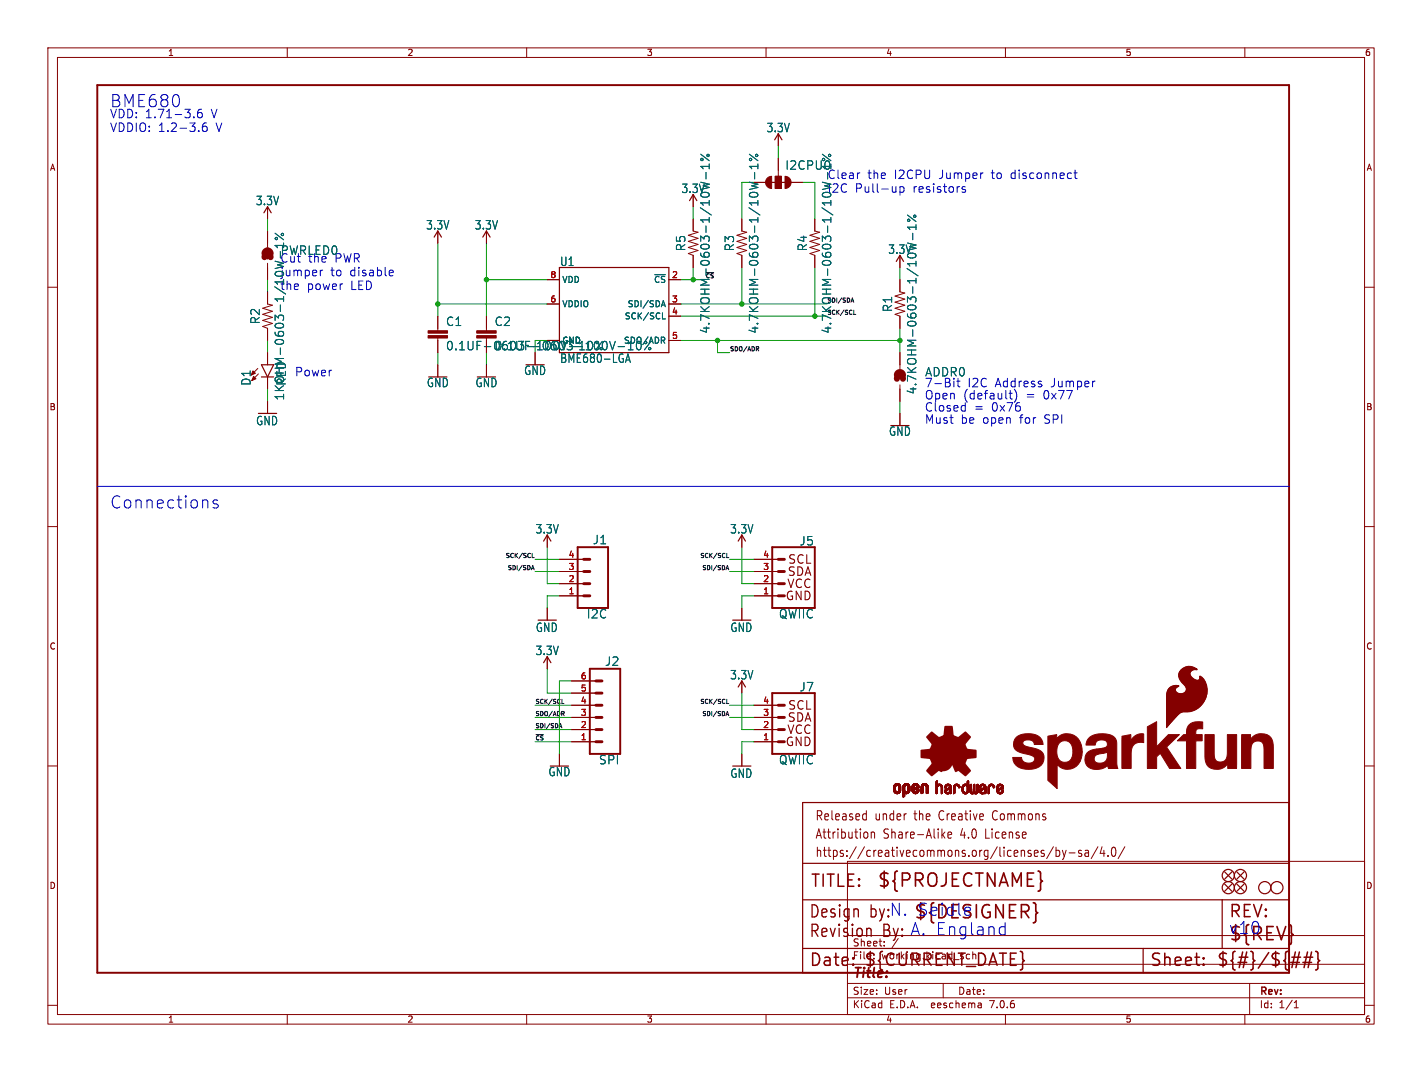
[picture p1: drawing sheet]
<svg xmlns="http://www.w3.org/2000/svg" width="297mm" height="224mm" viewBox="0 0 297 224" stroke-linecap="round" stroke-linejoin="round" font-family="sans-serif">
<defs><g id="words">
<g font-size="3.8" fill="#840000">
<text x="183.1" y="185.7">${PROJECTNAME}</text>
<text x="256.5" y="196.9">${REV}</text>
</g>
<g font-size="3.5" fill="#0000c2">
<text x="22.9" y="22.6">BME680</text>
<text x="22.9" y="106.4">Connections</text>
<text x="191.4" y="191.5">Seidle</text>
<text x="181.6" y="192.1">by:N. ${DESIGNER}</text>
<text x="184.3" y="196.1">By: A. England</text>
<text x="256.5" y="195.3">v10</text>
</g>
<g font-size="3.5" fill="#840000">
<text x="169.2" y="185.7">TITLE:</text>
<text x="168.9" y="192.1">Design</text>
<text x="168.9" y="196.1">Revision</text>
<text x="256.5" y="192.1">REV:</text>
<text x="168.9" y="202.2">Date:</text>
<text x="180.3" y="202.2">${CURRENT_DATE}</text>
<text x="240" y="202.2">Sheet:</text>
<text x="254" y="202.2">${#}/${##}</text>
</g>
<text font-size="2.8" fill="#840000" x="178" y="204.8">Title:</text>
<g font-size="2.7" fill="#840000">
<text x="170.2" y="171.7">Released</text>
<text x="182.7" y="171.7">under</text>
<text x="191.1" y="171.7">the</text>
<text x="196.5" y="171.7">Creative</text>
<text x="208" y="171.7">Commons</text>
<text x="170.2" y="175.5">Attribution</text>
<text x="170.2" y="179.3">https://creativecommons.org/licenses/by-sa/4.0/</text>
<text x="184.5" y="175.5">Share-Alike</text>
<text x="200.8" y="175.5">4.0</text>
<text x="206.2" y="175.5">License</text>
</g>
<g font-size="2.5" fill="#0000c2">
<text x="22.9" y="24.8">VDD: 1.71-3.6</text>
<text x="22.9" y="27.7">VDDIO: 1.2-3.6</text>
<text x="44.1" y="24.8">V</text>
<text x="45.1" y="27.7">V</text>
<text x="178.5" y="40.4">Pull-up</text>
<text x="181.1" y="37.5">the</text>
<text x="186.7" y="37.5">I2CPU</text>
<text x="190.6" y="40.4">resistors</text>
<text x="196.1" y="37.5">Jumper</text>
<text x="207.2" y="37.5">to</text>
<text x="211.2" y="37.5">disconnect</text>
<text x="68.9" y="57.8">to</text>
<text x="73" y="57.8">disable</text>
<text x="64" y="60.7">power</text>
<text x="73.2" y="60.7">LED</text>
<text x="61.5" y="78.7">Power</text>
<text x="193" y="83.6">Open</text>
<text x="201.1" y="83.6">(default)</text>
<text x="202" y="81">I2C</text>
<text x="207.8" y="81">Address</text>
<text x="214.2" y="83.6">=</text>
<text x="217.9" y="83.6">0x77</text>
<text x="219.5" y="81">Jumper</text>
<text x="193" y="86.1">Closed</text>
<text x="193" y="88.7">Must</text>
<text x="200.6" y="88.7">be</text>
<text x="203.4" y="86.1">=</text>
<text x="205.2" y="88.7">open</text>
<text x="207" y="86.1">0x76</text>
<text x="213" y="88.7">for</text>
<text x="218.2" y="88.7">SPI</text>
</g>
<g font-size="2.5" fill="#006464">
<text x="160" y="27.8">3.3V</text>
<text x="163.9" y="35.7">I2CPU0</text>
<text x="142.3" y="40.5">3.3V</text>
<text x="172.7" y="37.5">Clear</text>
<text x="172.7" y="40.4">I2C</text>
<text x="53.4" y="43.1">3.3V</text>
<text x="58.5" y="53.4">PWRLED0</text>
<text x="88.9" y="48.2">3.3V</text>
<text x="99.1" y="48.2">3.3V</text>
<text x="143.4" y="52.6" transform="rotate(-90 143.4 52.6)">R5</text>
<text x="153.5" y="52.6" transform="rotate(-90 153.5 52.6)">R3</text>
<text x="168.8" y="52.6" transform="rotate(-90 168.8 52.6)">R4</text>
<text x="185.4" y="53.2">3.3V</text>
<text x="58.4" y="55">Cut</text>
<text x="58.4" y="57.8">jumper</text>
<text x="64.3" y="55">the</text>
<text x="69.9" y="55">PWR</text>
<text x="116.9" y="55.8">U1</text>
<text x="58.4" y="60.7">the</text>
<text x="186.5" y="65.3" transform="rotate(-90 186.5 65.3)">R1</text>
<text x="54.5" y="67.8" transform="rotate(-90 54.5 67.8)">R2</text>
<text x="93.1" y="68.3">C1</text>
<text x="103.2" y="68.3">C2</text>
<text x="148.4" y="69.8" transform="rotate(-90 148.4 69.8)">4.7KOHM-0603-1/10W-1%</text>
<text x="158.6" y="69.8" transform="rotate(-90 158.6 69.8)">4.7KOHM-0603-1/10W-1%</text>
<text x="173.8" y="69.8" transform="rotate(-90 173.8 69.8)">4.7KOHM-0603-1/10W-1%</text>
<text x="103.2" y="73.4">0.1UF-0603-100V-10%</text>
<text x="116.9" y="76">BME680-LGA</text>
<text x="52.6" y="80.7" transform="rotate(-90 52.6 80.7)">D1</text>
<text x="59.5" y="83.7" transform="rotate(-90 59.5 83.7)">1KOHM-0603-1/10W-1%</text>
<text x="59.9" y="80.7" transform="rotate(-90 59.9 80.7)">RED</text>
<text x="89.1" y="81.1">GND</text>
<text x="99.2" y="81.1">GND</text>
<text x="109.4" y="78.5">GND</text>
<text x="191.6" y="82.5" transform="rotate(-90 191.6 82.5)">4.7KOHM-0603-1/10W-1%</text>
<text x="193" y="81">7-Bit</text>
<text x="193.1" y="78.8">ADDR0</text>
<text x="53.4" y="89">GND</text>
<text x="185.6" y="91.2">GND</text>
<text x="111.8" y="111.7">3.3V</text>
<text x="123.7" y="113.9">J1</text>
<text x="152.4" y="111.7">3.3V</text>
<text x="166.9" y="114.1">J5</text>
<text x="122.5" y="129.4">I2C</text>
<text x="162.6" y="129.4">QWIIC</text>
<text x="111.8" y="137.1">3.3V</text>
<text x="111.8" y="132.2">GND</text>
<text x="152.5" y="132.2">GND</text>
<text x="126.3" y="139.3">J2</text>
<text x="152.4" y="142.1">3.3V</text>
<text x="166.9" y="144.6">J7</text>
<text x="125" y="159.9">SPI</text>
<text x="162.6" y="159.9">QWIIC</text>
<text x="114.5" y="162.4">GND</text>
<text x="152.5" y="162.7">GND</text>
</g>
<g font-size="2.5" fill="#840000">
<text x="93.1" y="73.4">0.1UF-0603-100V-10%</text>
<text x="164.5" y="118.1">SCL</text>
<text x="163.9" y="125.7">GND</text>
<text x="164.3" y="123.1">VCC</text>
<text x="164.4" y="120.6">SDA</text>
<text x="164.5" y="148.5">SCL</text>
<text x="164.3" y="153.6">VCC</text>
<text x="164.4" y="151.1">SDA</text>
<text x="163.9" y="156.2">GND</text>
</g>
<g font-size="2.1" fill="#840000">
<text x="178" y="197.9">Sheet:</text>
<text x="186.2" y="197.9">/</text>
<text x="178" y="200.6">File:</text>
<text x="184.1" y="200.6">working.kicad_sch</text>
<text x="178" y="208">Size:</text>
<text x="184.7" y="208">User</text>
<text x="200" y="208">Date:</text>
<text x="263" y="208.2">Rev:</text>
<text x="178" y="210.8">KiCad</text>
<text x="185.7" y="210.8">E.D.A.</text>
<text x="194.6" y="210.8">eeschema</text>
<text x="207" y="210.8">7.0.6</text>
<text x="263" y="210.8">Id:</text>
<text x="267.1" y="210.8">1/1</text>
</g>
<g font-size="1.8" fill="#840000">
<text x="35" y="11.9">1</text>
<text x="85" y="11.9">2</text>
<text x="135" y="11.9">3</text>
<text x="185" y="11.9">4</text>
<text x="235" y="11.9">5</text>
<text x="285" y="11.9">6</text>
<text x="10.3" y="35.9">A</text>
<text x="285.3" y="35.9">A</text>
<text x="10.3" y="85.9">B</text>
<text x="285.3" y="85.9">B</text>
<text x="10.3" y="135.9">C</text>
<text x="285.3" y="135.9">C</text>
<text x="10.3" y="185.9">D</text>
<text x="285.3" y="185.9">D</text>
<text x="35" y="213.8">1</text>
<text x="85" y="213.8">2</text>
<text x="135" y="213.8">3</text>
<text x="185" y="213.8">4</text>
<text x="235" y="213.8">5</text>
<text x="285" y="213.8">6</text>
</g>
<g font-size="1.8" fill="#a90000">
<text x="114.9" y="58.2">8</text>
<text x="140.3" y="58.2">2</text>
<text x="114.9" y="63.2">6</text>
<text x="140.3" y="63.2">3</text>
<text x="140.3" y="65.8">4</text>
<text x="140.3" y="70.9">5</text>
<text x="118.7" y="119.1">3</text>
<text x="118.7" y="116.6">4</text>
<text x="159.3" y="119.1">3</text>
<text x="159.3" y="116.6">4</text>
<text x="118.7" y="124.2">1</text>
<text x="118.7" y="121.7">2</text>
<text x="159.3" y="124.2">1</text>
<text x="159.3" y="121.7">2</text>
<text x="121.2" y="142">6</text>
<text x="121.2" y="149.6">3</text>
<text x="121.2" y="147.1">4</text>
<text x="121.2" y="144.5">5</text>
<text x="159.3" y="149.6">3</text>
<text x="159.3" y="147.1">4</text>
<text x="121.2" y="154.7">1</text>
<text x="121.2" y="152.1">2</text>
<text x="159.3" y="154.7">1</text>
<text x="159.3" y="152.1">2</text>
</g>
<g font-size="1.8" fill="#006464">
<text x="117.3" y="59.3">VDD</text>
<text x="136.5" y="59.3">~{CS}</text>
<text x="117.3" y="64.4">VDDIO</text>
<text x="131" y="64.4">SDI/SDA</text>
<text x="117.3" y="72">GND</text>
<text x="130.2" y="72">SDO/ADR</text>
<text x="130.4" y="66.9">SCK/SCL</text>
</g>
<g font-size="1.2" fill="#0f0f0f">
<text x="147.3" y="58.2">~{CS}</text>
<text x="172.7" y="65.8">SCK/SCL</text>
<text x="152.4" y="73.4">SDO/ADR</text>
<text x="105.5" y="116.6">SCK/SCL</text>
<text x="105.9" y="119.1">SDI/SDA</text>
<text x="146.1" y="116.6">SCK/SCL</text>
<text x="146.5" y="119.1">SDI/SDA</text>
<text x="111.8" y="147.1">SCK/SCL</text>
<text x="111.8" y="149.6">SDO/ADR</text>
<text x="146.1" y="147.1">SCK/SCL</text>
<text x="146.5" y="149.6">SDI/SDA</text>
<text x="111.8" y="152.2">SDI/SDA</text>
<text x="111.8" y="154.7">~{CS}</text>
</g>
<text font-size="1.2" fill="#006464" x="172.7" y="63.3">SDI/SDA</text>
</g></defs>
<g fill="none" stroke="#840000" stroke-width=".21">
<path d="M10 10h277v203.9h-277zM12 12h273v199.9h-273zM60 10v2M110 10v2M160 10v2M210 10v2M260 10v2M157.5 38.1h2.5M161.9 36.8h1.3v2.6h-1.3zM162.6 27.9v2.6M162.6 33v3.8M165.1 38.1h2.5"/>
<path d="M10 60h2M55.9 43.2v2.5M55.9 48.3v3.4M55.9 55v3.4M91.4 48.3v2.5M101.6 48.3v2.5M114.3 58.4h2.5M139.7 58.4h2.5M144.8 40.6v2.6M144.8 45.7v2.6l1 .2-2 .6 2 .7-2 .6 2 .7-2 .6 2 .6-2 .7 1 .3v2.6M154.9 45.7v2.6l1.1 .2-2.1 .6 2.1 .7-2.1 .6 2.1 .7-2.1 .6 2.1 .6-2.1 .7 1 .3v2.6M170.2 45.7v2.6l1 .2-2 .6 2 .7-2 .6 2 .7-2 .6 2 .6-2 .7 1 .3v2.6"/>
<path d="M188 53.3v2.6M188 58.4v2.6l1 .2-2.1 .6 2.1 .7-2.1 .6 2.1 .7-2.1 .6 2.1 .6-2.1 .7 1.1 .3v2.6M285 60h2M53.8 77l-1.3 1.4M54 78.1l-1.4 1.4M55.9 61v2.5l1 .3-2 .6 2 .6-2 .7 2 .6-2 .6 2 .7-2 .6 1 .4v2.5M55.9 73.7v2.5M55.9 78.7v2.6M91.4 66v3.1M91.4 70.6v3.1M91.4 76.2v2.5M101.6 66v3.1"/>
<path d="M101.6 70.6v.5M101.6 76.2v2.5M111.8 73.7v2.5M114.3 63.5h2.5M139.7 63.5h2.5M139.7 66h2.5M139.7 71.1h2.5M188 73.7v3.4M55.9 83.8v2.6M188 80.4v3.4M188 86.4v2.5M10 110h2"/>
<path d="M114.3 111.8v2.5M116.8 119.4h5.1M116.8 116.8h5.1M154.9 111.8v2.5M157.5 119.4h5.1M157.5 116.8h5.1M285 110h2M114.3 127v2.5M114.3 137.2v2.5M116.8 124.5h5.1M116.8 121.9h5.1M154.9 127v2.5"/>
<path d="M157.5 124.5h5.1M157.5 121.9h5.1M10 160h2M116.8 157.5v2.5M119.4 154.9h5.1M119.4 152.4h5.1M119.4 149.9h5.1M119.4 147.3h5.1M119.4 144.8h5.1M119.4 142.2h5.1M154.9 142.2v2.6M154.9 157.5v2.5"/>
<path d="M157.5 154.9h5.1M157.5 152.4h5.1M157.5 149.9h5.1M157.5 147.3h5.1M285 160h2M177 179.9h108v32h-108zM180.5 170l.4 .1M180.9 169.3v2M180.9 171.2l-.4 .1M181.2 174v.9M182 173.8v1.3M182 174l.2-.2 .4 .1 .1 1.2"/>
<path d="M196.9 174.4l.5 .7M197.4 173.8l-.7 .7M198 174.4l.8-.1-.1-.4-.5-.1-.2 .3 .1 .9h.6M220 176.9l-1.4 2.5M220.6 177v1.9M220.6 177.7l.4-.1 .3 .4-.1 .8h-.6M221.9 177.6l.4 1.3M222.3 178.9l-.2 .5-.2 .1M222.7 177.6l-.4 1.3M223.3 178.2h1.2M225.9 177.7l-.4-.1-.2 .3v.3l.6 .1v.5h-.6M226.7 177.7h.6l.1 1.2"/>
<path d="M227.4 178.1l-.6 .1a.4 .4 0 0 0-.2 .3 .4 .4 0 0 0 .2 .4l.6-.1M229.3 176.9l-1.4 2.5M230.2 176.9l-.4 1.4h1M230.6 177.6v1.3M231.4 178.7v.2M232.4 177.1l.3-.1a1.34 1.34 0 0 1 0 1.9h-.2a1.44 1.44 0 0 1-.1-1.8zM234.9 176.9l-1.4 2.5M177 195.4h108M10 210h2M60 211.9v2M110 211.9v2M160 211.9v2"/>
<path d="M177 208.4h108M177 205.4h108M177 201.4h108M197 205.4v3M204.9 209.6l.1 .9M205 210.4l-.2 .1M205 209.9h-.2M210 211.9v2M260 211.9v2M261 205.4v6.5M270.3 210.5h.9M270.3 209.4l.4-.4v1.5"/>
<path d="M285 210h2"/>
</g>
<g fill="none" stroke="#840000" stroke-width=".25">
<path d="M160.8 38.1h3.8M161.8 29.2l.8-1.3 .7 1.3M55.1 44.5l.8-1.3 .7 1.3M55.9 52.3v1.8M90.7 49.5l.7-1.2 .8 1.2M100.8 49.5l.8-1.2 .8 1.2M116.8 55.9h22.9v17.8h-22.9zM144 41.9l.8-1.3 .7 1.3M187.2 54.6l.8-1.3 .7 1.3M54.6 78.7h2.5M54.6 76.2h2.5l-1.2 2.5zM113.5 113l.8-1.2 .8 1.2"/>
<path d="M154.2 113l.7-1.2 .8 1.2M113.5 138.4l.8-1.2 .8 1.2M154.2 143.5l.7-1.3 .8 1.3M167.6 167.6h101.6v35.6h-101.6zM167.6 198.1h101.6M167.6 180.3h101.6M167.6 188h101.6M238.8 198.1v5.1M255.3 188v10.1M255.8 182.1l1.5 1.5M255.8 184.7l1.5 1.5M257.3 182.1l-1.5 1.5"/>
<path d="M257.3 184.7l-1.5 1.5M258.3 184.7l1.5 1.5M258.3 182.1l1.5 1.5M259.8 184.7l-1.5 1.5M259.8 182.1l-1.5 1.5"/>
<circle cx="256.5" cy="182.9" r="1.27"/>
<circle cx="256.5" cy="185.4" r="1.27"/>
<circle cx="259.1" cy="185.4" r="1.27"/>
<circle cx="259.1" cy="182.9" r="1.27"/>
<circle cx="264.2" cy="185.4" r="1.27"/>
<circle cx="266.7" cy="185.4" r="1.27"/>
</g>
<g fill="#840000" stroke="#840000" stroke-width=".21">
<path d="M53 78.6l.5 .5-.9 .4z"/>
<path d="M246.6 140a2.45 2.45 0 0 1 3.5-.2 1.05 1.05 0 0 0-1.5 .6 1.05 1.05 0 0 0 .7 1.4 .75 .75 0 0 0 1.3-.2v-.4a3.8 3.8 0 0 1 .8 5.5 4.3 4.3 0 0 1-4.3 1.9 7.8 7.8 0 0 0-2.7 2.5l-.7 .8v-6.4a1.93 1.93 0 0 1 2.5-2.2 .81 .81 0 0 0-.7 .9 .81 .81 0 0 0 .9 .7 1.09 1.09 0 0 0 1.3-.6 1.09 1.09 0 0 0-.4-1.4 2.08 2.08 0 0 1-.7-2.9z"/>
<path d="M224.1 157l1.9 .1-.4 1.9-1.7-.8z"/>
<path d="M239.6 151.8l2-1v5.2l2.4-2.5h2.3l-2.6 2.5 2.9 4.5h-2.3l-2-3.1-.7 .7v2.4h-2z"/>
<path d="M229 156.5l1.2-.2 .3 1-1.1 .3z"/>
<path d="M234.3 153.8l1.9-.3v1.3a2.34 2.34 0 0 1 2.7-1.5v1.8a2.13 2.13 0 0 0-2.6 2.6v2.8h-2z"/>
<path d="M251.7 153.5h1.9v2a7.9 7.9 0 0 0 .3 3.3 1.43 1.43 0 0 0 1.6 .3 1.43 1.43 0 0 0 .8-1.5v-4.1h2v7h-1.2a.52 .52 0 0 1-.6-.1 .52 .52 0 0 1-.1-.6v-.3a2.68 2.68 0 0 1-4.5 0l-.2-1.1z"/>
<path d="M259.3 153.5h1.2a.52 .52 0 0 1 .7 0 .52 .52 0 0 1 0 .7v.2a2.68 2.68 0 0 1 4.5 .1l.2 1 .1 5h-2v-2a7.9 7.9 0 0 0-.3-3.3 1.42 1.42 0 0 0-1.6-.3 1.42 1.42 0 0 0-.8 1.4v4.2h-2z"/>
<path d="M218.9 153.8l1.8-.3v.8a2.88 2.88 0 0 1 3-1 2.88 2.88 0 0 1 2.1 2.3l.2 1.5-1.9-.1a1.87 1.87 0 0 0-2.1-2.2 2.39 2.39 0 0 0-1.2 3 1.6 1.6 0 0 0 1.4 1.4 1.6 1.6 0 0 0 1.7-1l1.7 .8a2.81 2.81 0 0 1-4.8 .6v5.1l-1.9-1.7z"/>
<path d="M212.3 154a4.4 4.4 0 0 1 4.9 0l.6 .9 .1 .6h-1.9a1.39 1.39 0 0 0-2.3-.5 .88 .88 0 0 0 1 1 6.3 6.3 0 0 1 3 1.1 2.23 2.23 0 0 1-1.7 3.5 4 4 0 0 1-4.2-1.2l-.3-1.2h1.9a1.51 1.51 0 0 0 1.2 1.2 1.51 1.51 0 0 0 1.5-.7 .85 .85 0 0 0-.9-1 7.5 7.5 0 0 1-3.1-1.1 1.96 1.96 0 0 1 .2-2.6z"/>
<path d="M248.4 151.4a4.3 4.3 0 0 1 2.8-.6l-.1 1.4a.95 .95 0 0 0-1.3 .9v.4h1.3v1.3h-1.3v5.7h-2v-5.7h-1.9l.8-.9a.99 .99 0 0 1 1.1-.4v-.3a2.67 2.67 0 0 1 .6-1.8z"/>
<path d="M246.6 140.1a2.45 2.45 0 0 1 3.4-.2 1.05 1.05 0 0 0-1.4 .6 1.05 1.05 0 0 0 .7 1.4 .71 .71 0 0 0 .8 .3 .71 .71 0 0 0 .5-.8v-.1a3.8 3.8 0 0 1 .7 5.5 4.3 4.3 0 0 1-4.2 1.9 5.5 5.5 0 0 0-2.5 2.2l-.9 1.1v-6.4a1.94 1.94 0 0 1 2.5-2.2 .82 .82 0 0 0-.8 .9 .82 .82 0 0 0 1 .7 1.1 1.1 0 0 0 1.3-.6 1.1 1.1 0 0 0-.4-1.4 2.08 2.08 0 0 1-.7-2.9z"/>
<path d="M227.5 154.1a4.8 4.8 0 0 1 5.3 0 5.3 5.3 0 0 1 .4 3v2.3l.3 1.1h-1.4a.56 .56 0 0 1-.6-.1 .56 .56 0 0 1-.1-.5 3.3 3.3 0 0 1-4.4 0 2.19 2.19 0 0 1-.1-2.4 2.19 2.19 0 0 1 2.1-1l.4 1.1a.96 .96 0 0 0-.9 1.1 .96 .96 0 0 0 1.2 .7 1.68 1.68 0 0 0 1.6-2v-.3l-.8 .2-.3-1a.91 .91 0 0 0 1.1-1 .91 .91 0 0 0-1.3-.7 1.09 1.09 0 0 0-1.2 1h-2l.2-.8z"/>
<path d="M160.3 37.2l.9-.4v2.6a1.27 1.27 0 0 1-1.2-.8 1.27 1.27 0 0 1 .3-1.4z"/>
<path d="M161.9 36.8h1.3v2.6h-1.3z"/>
<path d="M164 36.8a1.27 1.27 0 0 1 1.2 1.3h-1.2z"/>
<path d="M164 38.1h1.2a1.27 1.27 0 0 1-1.2 1.3z"/>
<path d="M186.7 165.1h.3z"/>
<path d="M186.7 165l.3 .1z"/>
<path d="M186.7 165h.3z"/>
<path d="M186.7 164.9l.3 .1z"/>
<path d="M186.7 164.9h.3z"/>
<path d="M186.7 164.8l.3 .1z"/>
<path d="M186.7 164.8h.3z"/>
<path d="M186.7 164.7l.3 .1z"/>
<path d="M186.7 164.7h.3z"/>
<path d="M186.7 164.6l.3 .1z"/>
<path d="M186.7 164.6h.3z"/>
<path d="M186.7 164.5l.3 .1z"/>
<path d="M186.7 164.5h.3z"/>
<path d="M186.7 164.4l.3 .1z"/>
<path d="M186.7 164.4h.3z"/>
<path d="M186.7 164.3l.3 .1z"/>
<path d="M186.7 165.2h.4z"/>
<path d="M186.7 165.1l.4 .1z"/>
<path d="M186.7 165.1h.4z"/>
<path d="M186.7 164.3h.4z"/>
<path d="M186.7 165.3h.4z"/>
<path d="M186.7 165.2l.4 .1z"/>
<path d="M186.7 164.2l.4 .1z"/>
<path d="M186.7 164.2h.4z"/>
<path d="M186.7 165.3h.5z"/>
<path d="M186.7 164.1l.5 .1z"/>
<path d="M186.7 164.1h.5z"/>
<path d="M186.7 165.4h.6z"/>
<path d="M186.7 165.3l.5 .1z"/>
<path d="M186.7 164.1h.6z"/>
<path d="M186.7 165.4h1.3z"/>
<path d="M186.7 164l1.3 .1z"/>
<path d="M186.8 165.4h1.2z"/>
<path d="M186.8 164h1.2z"/>
<path d="M186.8 165.5h1.2z"/>
<path d="M186.8 165.4l1.2 .1z"/>
<path d="M186.8 163.9l1.2 .1z"/>
<path d="M186.8 163.9h1.2z"/>
<path d="M186.8 165.5l1.2 .1z"/>
<path d="M186.8 165.6h1.1z"/>
<path d="M186.8 163.9h1.1z"/>
<path d="M186.9 165.6h1z"/>
<path d="M186.9 163.9h1z"/>
<path d="M186.9 163.8l1 .1z"/>
<path d="M186.9 163.8h1z"/>
<path d="M186.9 165.6l1 .1z"/>
<path d="M187 165.7h.8z"/>
<path d="M187 163.8h.8z"/>
<path d="M187 163.7l.8 .1z"/>
<path d="M187 163.7h.7z"/>
<path d="M187.1 165.7h.6z"/>
<path d="M187.1 163.7h.6z"/>
<path d="M187.1 165.7l.5 .1z"/>
<path d="M187.1 163.7h.5z"/>
<path d="M187.2 163.7h.4z"/>
<path d="M187.2 165.8h.4z"/>
<path d="M187.2 163.7h.3z"/>
<path d="M187.3 165.8h.2z"/>
<path d="M187.3 163.7h.2z"/>
<path d="M187.4 164.1h.6z"/>
<path d="M187.5 165.4h.5z"/>
<path d="M187.5 164.1h.5z"/>
<path d="M187.5 165.4h.6z"/>
<path d="M187.5 164.1h.6z"/>
<path d="M187.5 165.3l.6 .1z"/>
<path d="M187.6 164.1h.5z"/>
<path d="M187.6 165.3h.5z"/>
<path d="M187.6 164.1l.5 .1z"/>
<path d="M187.6 164.2h.5z"/>
<path d="M187.7 164.2h.4z"/>
<path d="M187.7 165.2l.4 .1z"/>
<path d="M187.7 165.2h.4z"/>
<path d="M187.7 164.3h.4z"/>
<path d="M187.7 164.2l.4 .1z"/>
<path d="M187.7 165.1l.4 .1z"/>
<path d="M187.7 165.1h.4z"/>
<path d="M187.7 165l.4 .1z"/>
<path d="M187.7 165h.4z"/>
<path d="M187.7 164.9l.4 .1z"/>
<path d="M187.7 164.9h.4z"/>
<path d="M187.7 164.8l.4 .1z"/>
<path d="M187.7 164.8h.4z"/>
<path d="M187.7 164.7l.4 .1z"/>
<path d="M187.7 164.7h.4z"/>
<path d="M187.7 164.6l.4 .1z"/>
<path d="M187.7 164.6h.4z"/>
<path d="M187.7 164.5l.4 .1z"/>
<path d="M187.7 164.5h.4z"/>
<path d="M187.7 164.4l.4 .1z"/>
<path d="M187.7 164.4h.4z"/>
<path d="M187.7 164.3l.4 .1z"/>
<path d="M188.6 166.4h.2z"/>
<path d="M188.6 166.4h.3z"/>
<path d="M188.6 166.3l.3 .1z"/>
<path d="M188.6 166.3h.4z"/>
<path d="M188.6 166.2l.4 .1z"/>
<path d="M188.6 166.2h.4z"/>
<path d="M188.6 166.1l.4 .1z"/>
<path d="M188.6 166.1h.4z"/>
<path d="M188.6 166l.4 .1z"/>
<path d="M188.6 166h.4z"/>
<path d="M188.6 165.9l.4 .1z"/>
<path d="M188.6 165.9h.4z"/>
<path d="M188.6 165.8l.4 .1z"/>
<path d="M188.6 165.8h.4z"/>
<path d="M188.6 165.7l.4 .1z"/>
<path d="M188.6 165.7h1z"/>
<path d="M188.6 165.7h1.1z"/>
<path d="M188.6 165.6l1.2 .1z"/>
<path d="M188.6 165.6h1.2z"/>
<path d="M188.6 165.6h1.3z"/>
<path d="M188.6 165.5l1.3 .1z"/>
<path d="M188.6 165.5h1.3z"/>
<path d="M188.6 165.4l1.3 .1z"/>
<path d="M188.6 165.4h1.3z"/>
<path d="M188.6 165.4h1.4z"/>
<path d="M188.6 165.4h.6z"/>
<path d="M188.6 165.3l.5 .1z"/>
<path d="M188.6 165.3h.5z"/>
<path d="M188.6 165.3h.4z"/>
<path d="M188.6 165.2l.4 .1z"/>
<path d="M188.6 165.2h.4z"/>
<path d="M188.6 165.1l.4 .1z"/>
<path d="M188.6 165.1h.4z"/>
<path d="M188.6 165l.4 .1z"/>
<path d="M188.6 165h.4z"/>
<path d="M188.6 164.9l.4 .1z"/>
<path d="M188.6 164.9h.4z"/>
<path d="M188.6 164.8l.4 .1z"/>
<path d="M188.6 164.8h.4z"/>
<path d="M188.6 164.7l.4 .1z"/>
<path d="M188.6 164.7h.4z"/>
<path d="M188.6 164.6l.4 .1z"/>
<path d="M188.6 164.6h.4z"/>
<path d="M188.6 164.5l.4 .1z"/>
<path d="M188.6 164.5h.4z"/>
<path d="M188.6 164.4l.4 .1z"/>
<path d="M188.6 164.4h.4z"/>
<path d="M188.6 164.3l.4 .1z"/>
<path d="M188.6 164.3h.4z"/>
<path d="M188.6 164.2l.4 .1z"/>
<path d="M188.6 166.5h.1z"/>
<path d="M188.6 166.4l.2 .1z"/>
<path d="M188.6 164.2h.4z"/>
<path d="M188.6 164.2h.5z"/>
<path d="M188.6 164.1l.5 .1z"/>
<path d="M188.6 164.1h.5z"/>
<path d="M188.6 164.1h.6z"/>
<path d="M188.7 164.1h.5z"/>
<path d="M188.7 164l1.3 .1z"/>
<path d="M188.7 164h1.2z"/>
<path d="M188.7 163.9l1.2 .1z"/>
<path d="M188.7 163.9h1.2z"/>
<path d="M188.7 163.9h1.1z"/>
<path d="M188.8 163.9h1z"/>
<path d="M188.8 163.8l1 .1z"/>
<path d="M188.8 163.8h1z"/>
<path d="M188.9 163.8h.9z"/>
<path d="M188.9 163.8h.8z"/>
<path d="M188.9 163.7l.8 .1z"/>
<path d="M189 163.7h.6z"/>
<path d="M189 165.7l.6 .1z"/>
<path d="M189.1 163.7h.5z"/>
<path d="M189.1 165.8h.4z"/>
<path d="M189.1 163.7h.4z"/>
<path d="M189.2 165.8h.2z"/>
<path d="M189.2 163.7h.2z"/>
<path d="M189.4 164.1h.6z"/>
<path d="M189.4 165.4h.6z"/>
<path d="M189.5 165.4h.5z"/>
<path d="M189.5 164.1h.5z"/>
<path d="M189.5 165.3l.5 .1z"/>
<path d="M189.5 165.3h.5z"/>
<path d="M189.5 164.1l.5 .1z"/>
<path d="M189.6 165.3h.4z"/>
<path d="M189.6 164.2h.4z"/>
<path d="M189.6 165.2l.4 .1z"/>
<path d="M189.6 165.2h.4z"/>
<path d="M189.6 164.3h.4z"/>
<path d="M189.6 164.2l.4 .1z"/>
<path d="M189.6 165.1l.4 .1z"/>
<path d="M189.6 165.1h.4z"/>
<path d="M189.6 164.4h.4z"/>
<path d="M189.6 164.3l.4 .1z"/>
<path d="M189.7 165.1h.3z"/>
<path d="M189.7 165l.3 .1z"/>
<path d="M189.7 165h.3z"/>
<path d="M189.7 164.9l.3 .1z"/>
<path d="M189.7 164.9h.3z"/>
<path d="M189.7 164.8l.3 .1z"/>
<path d="M189.7 164.8h.3z"/>
<path d="M189.7 164.7l.3 .1z"/>
<path d="M189.7 164.7h.3z"/>
<path d="M189.7 164.6l.3 .1z"/>
<path d="M189.7 164.6h.3z"/>
<path d="M189.7 164.5l.3 .1z"/>
<path d="M189.7 164.5h.3z"/>
<path d="M189.7 164.4l.3 .1z"/>
<path d="M189.7 164.4h.3z"/>
<path d="M190.5 165.2h.4z"/>
<path d="M190.5 165.1l.4 .1z"/>
<path d="M190.5 165.1h.4z"/>
<path d="M190.5 165l.5 .1z"/>
<path d="M190.5 165h.5z"/>
<path d="M190.5 165h.6z"/>
<path d="M190.5 165h.7z"/>
<path d="M190.5 164.9l.7 .1z"/>
<path d="M190.5 164.9h.7z"/>
<path d="M190.5 164.9h.8z"/>
<path d="M190.5 164.9h.9z"/>
<path d="M190.5 164.8l.9 .1z"/>
<path d="M190.5 164.8h.9z"/>
<path d="M190.5 164.8h1z"/>
<path d="M190.5 164.8h1.1z"/>
<path d="M190.5 164.7l1.1 .1z"/>
<path d="M190.5 164.7h1.1z"/>
<path d="M190.5 164.7h1.2z"/>
<path d="M190.5 164.7h1.3z"/>
<path d="M190.5 164.6l1.3 .1z"/>
<path d="M190.5 164.6h1.4z"/>
<path d="M190.5 164.6h.4z"/>
<path d="M190.5 164.5l.4 .1z"/>
<path d="M190.5 164.5h.3z"/>
<path d="M190.5 164.4l.3 .1z"/>
<path d="M190.5 164.4h.3z"/>
<path d="M190.5 164.4h.4z"/>
<path d="M190.5 164.3l.4 .1z"/>
<path d="M190.5 164.3h.4z"/>
<path d="M190.5 164.2l.4 .1z"/>
<path d="M190.5 165.3h.5z"/>
<path d="M190.5 165.3h.4z"/>
<path d="M190.5 165.2l.4 .1z"/>
<path d="M190.5 164.2h.4z"/>
<path d="M190.5 164.2h.5z"/>
<path d="M190.5 164.1l.5 .1z"/>
<path d="M190.5 164.1h.5z"/>
<path d="M190.5 165.3l.6 .1z"/>
<path d="M190.5 164.1h.6z"/>
<path d="M190.5 165.4h.6z"/>
<path d="M190.6 165.4h.5z"/>
<path d="M190.6 164.1h.5z"/>
<path d="M190.6 165.4h1.3z"/>
<path d="M190.6 164.1h.6z"/>
<path d="M190.6 165.4h1.2z"/>
<path d="M190.6 164l1.3 .1z"/>
<path d="M190.6 164h1.3z"/>
<path d="M190.6 165.5h1.2z"/>
<path d="M190.6 165.4l1.2 .1z"/>
<path d="M190.6 164h1.2z"/>
<path d="M190.6 163.9l1.2 .1z"/>
<path d="M190.7 165.5l1.1 .1z"/>
<path d="M190.7 163.9h1.1z"/>
<path d="M190.7 165.6h1.1z"/>
<path d="M190.7 165.6h1z"/>
<path d="M190.7 163.9h1z"/>
<path d="M190.7 163.8l1 .1z"/>
<path d="M190.7 163.8h1z"/>
<path d="M190.8 165.6l.9 .1z"/>
<path d="M190.8 163.8h.9z"/>
<path d="M190.8 165.7h.8z"/>
<path d="M190.8 163.8h.8z"/>
<path d="M190.8 163.7l.8 .1z"/>
<path d="M190.9 163.7h.7z"/>
<path d="M190.9 165.7h.7z"/>
<path d="M190.9 163.7h.6z"/>
<path d="M190.9 165.7h.6z"/>
<path d="M191 163.7h.5z"/>
<path d="M191 165.7l.5 .1z"/>
<path d="M191 164.6h.9z"/>
<path d="M191 163.7h.4z"/>
<path d="M191 165.8h.4z"/>
<path d="M191.1 165.8h.3z"/>
<path d="M191.1 165.8h.2z"/>
<path d="M191.1 164.6h.8z"/>
<path d="M191.1 163.7h.3z"/>
<path d="M191.1 164.5l.8 .1z"/>
<path d="M191.1 163.7h.2z"/>
<path d="M191.1 164.5h.8z"/>
<path d="M191.2 164.5h.7z"/>
<path d="M191.3 164.5h.6z"/>
<path d="M191.3 164.1h.6z"/>
<path d="M191.3 165.4h.6z"/>
<path d="M191.3 164.4l.6 .1z"/>
<path d="M191.3 164.4h.6z"/>
<path d="M191.4 164.4h.5z"/>
<path d="M191.4 164.1h.5z"/>
<path d="M191.4 165.4h.5z"/>
<path d="M191.4 165.3l.5 .1z"/>
<path d="M191.4 165.3h.5z"/>
<path d="M191.4 164.1l.5 .1z"/>
<path d="M191.4 164.2h.5z"/>
<path d="M191.5 165.3h.4z"/>
<path d="M191.5 164.2h.4z"/>
<path d="M191.5 164.4h.4z"/>
<path d="M191.5 165.2l.4 .1z"/>
<path d="M191.5 165.2h.4z"/>
<path d="M191.5 164.3l.4 .1z"/>
<path d="M191.5 164.3h.4z"/>
<path d="M191.5 164.2l.4 .1z"/>
<path d="M191.5 165.1l.4 .1z"/>
<path d="M191.5 165.1h.4z"/>
<path d="M191.6 165.1h.3z"/>
<path d="M191.6 165l.3 .1z"/>
<path d="M191.6 165h.3z"/>
<path d="M191.7 165h.2z"/>
<path d="M191.7 164.9l.2 .1z"/>
<path d="M191.7 164.9h.2z"/>
<path d="M191.8 164.9h.1z"/>
<path d="M192.4 165.7h.3z"/>
<path d="M192.4 165.7h.4z"/>
<path d="M192.4 165.6l.4 .1z"/>
<path d="M192.4 165.6h.4z"/>
<path d="M192.4 165.5l.4 .1z"/>
<path d="M192.4 165.5h.4z"/>
<path d="M192.4 165.4l.4 .1z"/>
<path d="M192.4 165.4h.4z"/>
<path d="M192.4 165.3l.4 .1z"/>
<path d="M192.4 165.3h.4z"/>
<path d="M192.4 165.2l.4 .1z"/>
<path d="M192.4 165.2h.4z"/>
<path d="M192.4 165.1l.4 .1z"/>
<path d="M192.4 165.1h.4z"/>
<path d="M192.4 165l.4 .1z"/>
<path d="M192.4 165h.4z"/>
<path d="M192.4 164.9l.4 .1z"/>
<path d="M192.4 164.9h.4z"/>
<path d="M192.4 164.8l.4 .1z"/>
<path d="M192.4 164.8h.4z"/>
<path d="M192.4 164.7l.4 .1z"/>
<path d="M192.4 164.7h.4z"/>
<path d="M192.4 164.6l.4 .1z"/>
<path d="M192.4 164.6h.4z"/>
<path d="M192.4 164.5l.4 .1z"/>
<path d="M192.4 164.5h.4z"/>
<path d="M192.4 164.4l.4 .1z"/>
<path d="M192.4 164.4h.4z"/>
<path d="M192.4 164.3l.4 .1z"/>
<path d="M192.4 164.3h.4z"/>
<path d="M192.4 165.7h.2z"/>
<path d="M192.4 164.2l.4 .1z"/>
<path d="M192.4 165.7l.2 .1z"/>
<path d="M192.4 164.2h.4z"/>
<path d="M192.4 164.2h.5z"/>
<path d="M192.4 164.1l.5 .1z"/>
<path d="M192.4 164.1h.5z"/>
<path d="M192.4 164.1h.6z"/>
<path d="M192.5 164.1h.5z"/>
<path d="M192.5 164.1h.6z"/>
<path d="M192.5 164l1.3 .1z"/>
<path d="M192.5 164h1.3z"/>
<path d="M192.5 164h1.2z"/>
<path d="M192.5 163.9l1.2 .1z"/>
<path d="M192.6 163.9h1.1z"/>
<path d="M192.6 163.9h1z"/>
<path d="M192.6 163.8l1 .1z"/>
<path d="M192.6 163.8h1z"/>
<path d="M192.7 163.8h.9z"/>
<path d="M192.7 163.8h.8z"/>
<path d="M192.8 163.7l.7 .1z"/>
<path d="M192.8 163.7h.7z"/>
<path d="M192.8 163.7h.6z"/>
<path d="M192.9 163.7h.5z"/>
<path d="M192.9 163.7h.4z"/>
<path d="M193 163.7h.3z"/>
<path d="M193 163.7h.2z"/>
<path d="M193.2 164.1h.6z"/>
<path d="M193.3 164.1h.5z"/>
<path d="M193.4 164.1l.4 .1z"/>
<path d="M193.4 164.2h.4z"/>
<path d="M193.4 164.2l.5 .1z"/>
<path d="M193.5 164.3h.4z"/>
<path d="M193.5 165.7h.2z"/>
<path d="M193.5 165.7h.3z"/>
<path d="M193.5 165.6l.4 .1z"/>
<path d="M193.5 165.6h.4z"/>
<path d="M193.5 165.5l.4 .1z"/>
<path d="M193.5 165.5h.4z"/>
<path d="M193.5 165.4l.4 .1z"/>
<path d="M193.5 165.4h.4z"/>
<path d="M193.5 165.3l.4 .1z"/>
<path d="M193.5 165.3h.4z"/>
<path d="M193.5 165.2l.4 .1z"/>
<path d="M193.5 165.2h.4z"/>
<path d="M193.5 165.1l.4 .1z"/>
<path d="M193.5 165.1h.4z"/>
<path d="M193.5 165l.4 .1z"/>
<path d="M193.5 165h.4z"/>
<path d="M193.5 164.9l.4 .1z"/>
<path d="M193.5 164.9h.4z"/>
<path d="M193.5 164.8l.4 .1z"/>
<path d="M193.5 164.8h.4z"/>
<path d="M193.5 164.7l.4 .1z"/>
<path d="M193.5 164.7h.4z"/>
<path d="M193.5 164.6l.4 .1z"/>
<path d="M193.5 164.6h.4z"/>
<path d="M193.5 164.5l.4 .1z"/>
<path d="M193.5 164.5h.4z"/>
<path d="M193.5 164.4l.4 .1z"/>
<path d="M193.5 164.4h.4z"/>
<path d="M193.5 164.3l.4 .1z"/>
<path d="M193.5 165.7l.2 .1z"/>
<path d="M195.5 165.8h.2z"/>
<path d="M195.5 165.7l.2 .1z"/>
<path d="M195.5 163.3h.3z"/>
<path d="M195.5 165.8h.1z"/>
<path d="M195.5 165.7h.2z"/>
<path d="M195.5 165.7h.3z"/>
<path d="M195.5 165.6l.3 .1z"/>
<path d="M195.5 165.6h.3z"/>
<path d="M195.5 165.5l.3 .1z"/>
<path d="M195.5 165.5h.3z"/>
<path d="M195.5 165.4l.3 .1z"/>
<path d="M195.5 165.4h.3z"/>
<path d="M195.5 165.3l.3 .1z"/>
<path d="M195.5 165.3h.3z"/>
<path d="M195.5 165.2l.3 .1z"/>
<path d="M195.5 165.2h.3z"/>
<path d="M195.5 165.1l.3 .1z"/>
<path d="M195.5 165.1h.3z"/>
<path d="M195.5 165l.3 .1z"/>
<path d="M195.5 165h.3z"/>
<path d="M195.5 164.9l.3 .1z"/>
<path d="M195.5 164.9h.3z"/>
<path d="M195.5 164.8l.3 .1z"/>
<path d="M195.5 164.8h.3z"/>
<path d="M195.5 164.7l.3 .1z"/>
<path d="M195.5 164.7h.3z"/>
<path d="M195.5 164.6l.3 .1z"/>
<path d="M195.5 164.6h.3z"/>
<path d="M195.5 164.5l.3 .1z"/>
<path d="M195.5 164.5h.3z"/>
<path d="M195.5 164.4l.3 .1z"/>
<path d="M195.5 164.4h.3z"/>
<path d="M195.5 164.3l.3 .1z"/>
<path d="M195.5 164.3h.3z"/>
<path d="M195.5 164.3h.4z"/>
<path d="M195.5 164.2l.4 .1z"/>
<path d="M195.5 164.2h.4z"/>
<path d="M195.5 164.2h.5z"/>
<path d="M195.5 164.1l.5 .1z"/>
<path d="M195.5 164.1h.5z"/>
<path d="M195.5 164.1h.6z"/>
<path d="M195.5 164.1h.7z"/>
<path d="M195.5 164.1h1.2z"/>
<path d="M195.5 164l1.2 .1z"/>
<path d="M195.5 164h1.2z"/>
<path d="M195.5 164h1.1z"/>
<path d="M195.5 163.9l1.1 .1z"/>
<path d="M195.5 163.9h1.1z"/>
<path d="M195.5 163.9h1z"/>
<path d="M195.5 163.9h.3z"/>
<path d="M195.5 163.8l.3 .1z"/>
<path d="M195.5 163.8h.3z"/>
<path d="M195.5 163.7l.3 .1z"/>
<path d="M195.5 163.7h.3z"/>
<path d="M195.5 163.6l.3 .1z"/>
<path d="M195.5 163.6h.3z"/>
<path d="M195.5 163.5l.3 .1z"/>
<path d="M195.5 163.5h.3z"/>
<path d="M195.5 163.4l.3 .1z"/>
<path d="M195.5 163.4h.3z"/>
<path d="M195.5 163.3l.3 .1z"/>
<path d="M195.5 163.2l.3 .1z"/>
<path d="M195.5 163.2h.3z"/>
<path d="M195.6 163.2h.2z"/>
<path d="M195.6 163.1l.2 .1z"/>
<path d="M195.9 163.9h.6z"/>
<path d="M195.9 163.8l.6 .1z"/>
<path d="M196 163.8h.4z"/>
<path d="M196.2 164.1h.6z"/>
<path d="M196.3 164.1h.5z"/>
<path d="M196.4 164.1h.4z"/>
<path d="M196.4 164.1l.4 .1z"/>
<path d="M196.4 164.2h.4z"/>
<path d="M196.5 164.2h.3z"/>
<path d="M196.5 164.3h.3z"/>
<path d="M196.5 164.2l.3 .1z"/>
<path d="M196.5 164.3h.4z"/>
<path d="M196.6 164.3h.3z"/>
<path d="M196.6 164.4h.3z"/>
<path d="M196.6 164.3l.3 .1z"/>
<path d="M196.6 164.5h.3z"/>
<path d="M196.6 164.4l.3 .1z"/>
<path d="M196.6 165.8h.1z"/>
<path d="M196.6 165.7l.2 .1z"/>
<path d="M196.6 165.7h.2z"/>
<path d="M196.6 165.7h.3z"/>
<path d="M196.6 165.6l.3 .1z"/>
<path d="M196.6 165.6h.3z"/>
<path d="M196.6 165.5l.3 .1z"/>
<path d="M196.6 165.5h.3z"/>
<path d="M196.6 165.4l.3 .1z"/>
<path d="M196.6 165.4h.3z"/>
<path d="M196.6 165.3l.3 .1z"/>
<path d="M196.6 165.3h.3z"/>
<path d="M196.6 165.2l.3 .1z"/>
<path d="M196.6 165.2h.3z"/>
<path d="M196.6 165.1l.3 .1z"/>
<path d="M196.6 165.1h.3z"/>
<path d="M196.6 165l.3 .1z"/>
<path d="M196.6 165h.3z"/>
<path d="M196.6 164.9l.3 .1z"/>
<path d="M196.6 164.9h.3z"/>
<path d="M196.6 164.8l.3 .1z"/>
<path d="M196.6 164.8h.3z"/>
<path d="M196.6 164.7l.3 .1z"/>
<path d="M196.6 164.7h.3z"/>
<path d="M196.6 164.6l.3 .1z"/>
<path d="M196.6 164.6h.3z"/>
<path d="M196.6 164.5l.3 .1z"/>
<path d="M197.3 165.4h.3z"/>
<path d="M197.3 165.3l.3 .1z"/>
<path d="M197.3 165.3h.3z"/>
<path d="M197.3 165.2l.3 .1z"/>
<path d="M197.3 165.2h.3z"/>
<path d="M197.3 164.6h.2z"/>
<path d="M197.3 164.5l.2 .1z"/>
<path d="M197.3 164.5h.3z"/>
<path d="M197.3 164.4l.3 .1z"/>
<path d="M197.3 164.4h.3z"/>
<path d="M197.3 165.4h.4z"/>
<path d="M197.3 165.2h.4z"/>
<path d="M197.3 165.1l.4 .1z"/>
<path d="M197.3 165.1h.4z"/>
<path d="M197.4 165.5h.3z"/>
<path d="M197.4 165.4l.3 .1z"/>
<path d="M197.4 165.4h.3z"/>
<path d="M197.4 165.1h.3z"/>
<path d="M197.4 164.4h.2z"/>
<path d="M197.4 164.3l.2 .1z"/>
<path d="M197.4 164.3h.2z"/>
<path d="M197.4 164.3h.3z"/>
<path d="M197.4 165.5h.4z"/>
<path d="M197.4 165.1h.4z"/>
<path d="M197.4 165l.4 .1z"/>
<path d="M197.4 165h.5z"/>
<path d="M197.4 164.2l.3 .1z"/>
<path d="M197.4 164.2h.3z"/>
<path d="M197.4 165.5l.8 .1z"/>
<path d="M197.4 165.5h.5z"/>
<path d="M197.4 165.6h.8z"/>
<path d="M197.4 164.2h.4z"/>
<path d="M197.4 165h.6z"/>
<path d="M197.4 164.1l.4 .1z"/>
<path d="M197.4 165h.7z"/>
<path d="M197.4 164.9l.7 .1z"/>
<path d="M197.4 164.1h.4z"/>
<path d="M197.4 164.1h.5z"/>
<path d="M197.5 165.6h.7z"/>
<path d="M197.5 164.9h.6z"/>
<path d="M197.5 164.1h.4z"/>
<path d="M197.5 164.1h.5z"/>
<path d="M197.5 165.6l.7 .1z"/>
<path d="M197.5 164.1h1.1z"/>
<path d="M197.5 165.7h.7z"/>
<path d="M197.5 164.9h.7z"/>
<path d="M197.5 164.1h1z"/>
<path d="M197.5 164l1 .1z"/>
<path d="M197.5 164h1z"/>
<path d="M197.5 164.9h.8z"/>
<path d="M197.6 165.7h.6z"/>
<path d="M197.6 164.9h.7z"/>
<path d="M197.6 164h.9z"/>
<path d="M197.6 164.8l.7 .1z"/>
<path d="M197.6 164h.8z"/>
<path d="M197.6 163.9l.8 .1z"/>
<path d="M197.6 164.8h1.1z"/>
<path d="M197.6 163.9h.8z"/>
<path d="M197.6 165.7l.6 .1z"/>
<path d="M197.7 165.8h.5z"/>
<path d="M197.7 163.9h.7z"/>
<path d="M197.7 164.8h1z"/>
<path d="M197.7 163.9h.6z"/>
<path d="M197.7 163.8l.6 .1z"/>
<path d="M197.8 163.8h.5z"/>
<path d="M197.8 164.8h.9z"/>
<path d="M197.8 164.7l.9 .1z"/>
<path d="M197.8 163.8h.4z"/>
<path d="M197.9 164.7h.8z"/>
<path d="M197.9 165.5h.3z"/>
<path d="M198 163.8h.1z"/>
<path d="M198 165.5h.2z"/>
<path d="M198 164.7h.7z"/>
<path d="M198 164.6l.7 .1z"/>
<path d="M198 164.1h.6z"/>
<path d="M198.1 164.6h.6z"/>
<path d="M198.1 164.1h.5z"/>
<path d="M198.2 164.6h.5z"/>
<path d="M198.2 164.1h.4z"/>
<path d="M198.2 164.1l.4 .1z"/>
<path d="M198.2 164.2h.4z"/>
<path d="M198.3 164.6h.4z"/>
<path d="M198.3 164.2h.3z"/>
<path d="M198.3 164.5l.4 .1z"/>
<path d="M198.3 164.5h.4z"/>
<path d="M198.3 164.2l.3 .1z"/>
<path d="M198.3 164.3h.4z"/>
<path d="M198.3 164.8l.4 .1z"/>
<path d="M198.4 164.5h.3z"/>
<path d="M198.4 164.3h.3z"/>
<path d="M198.4 164.9h.3z"/>
<path d="M198.4 164.4h.3z"/>
<path d="M198.4 164.3l.3 .1z"/>
<path d="M198.4 165.8h.1z"/>
<path d="M198.4 165.8h.2z"/>
<path d="M198.4 165.7l.2 .1z"/>
<path d="M198.4 165.7h.2z"/>
<path d="M198.4 165.7h.3z"/>
<path d="M198.4 165.6l.3 .1z"/>
<path d="M198.4 165.6h.3z"/>
<path d="M198.4 165.5l.3 .1z"/>
<path d="M198.4 165.5h.3z"/>
<path d="M198.4 165.4l.3 .1z"/>
<path d="M198.4 165.4h.3z"/>
<path d="M198.4 165.3l.3 .1z"/>
<path d="M198.4 165.3h.3z"/>
<path d="M198.4 165.2l.3 .1z"/>
<path d="M198.4 165.2h.3z"/>
<path d="M198.4 165.1l.3 .1z"/>
<path d="M198.4 165.1h.3z"/>
<path d="M198.4 165l.3 .1z"/>
<path d="M198.4 165h.3z"/>
<path d="M198.4 164.9l.3 .1z"/>
<path d="M198.4 164.4l.3 .1z"/>
<path d="M199.1 165.8h.2z"/>
<path d="M199.1 165.7l.2 .1z"/>
<path d="M199.1 165.7h.3z"/>
<path d="M199.1 165.6l.3 .1z"/>
<path d="M199.1 165.6h.3z"/>
<path d="M199.1 165.5l.3 .1z"/>
<path d="M199.1 165.5h.3z"/>
<path d="M199.1 165.4l.3 .1z"/>
<path d="M199.1 165.4h.3z"/>
<path d="M199.1 165.3l.3 .1z"/>
<path d="M199.1 165.3h.3z"/>
<path d="M199.1 165.2l.3 .1z"/>
<path d="M199.1 165.2h.3z"/>
<path d="M199.1 165.1l.3 .1z"/>
<path d="M199.1 165.1h.3z"/>
<path d="M199.1 165l.3 .1z"/>
<path d="M199.1 165h.3z"/>
<path d="M199.1 164.9l.3 .1z"/>
<path d="M199.1 164.9h.3z"/>
<path d="M199.1 164.8l.3 .1z"/>
<path d="M199.1 164.8h.3z"/>
<path d="M199.1 164.7l.3 .1z"/>
<path d="M199.1 164.7h.3z"/>
<path d="M199.1 164.6l.3 .1z"/>
<path d="M199.1 164.6h.3z"/>
<path d="M199.1 164.5l.3 .1z"/>
<path d="M199.1 164.5h.3z"/>
<path d="M199.1 164.4l.3 .1z"/>
<path d="M199.1 164.4h.3z"/>
<path d="M199.1 164.3l.4 .1z"/>
<path d="M199.1 164.3h.4z"/>
<path d="M199.2 164.3h.3z"/>
<path d="M199.2 164.2l.3 .1z"/>
<path d="M199.2 164.2h.3z"/>
<path d="M199.2 164.2h.4z"/>
<path d="M199.2 164.1l.4 .1z"/>
<path d="M199.2 164.1h.4z"/>
<path d="M199.2 164.1h.5z"/>
<path d="M199.2 164.1h.6z"/>
<path d="M199.3 164.1h.5z"/>
<path d="M199.3 164.1h1.1z"/>
<path d="M199.3 164l1 .1z"/>
<path d="M199.3 164h1z"/>
<path d="M199.4 164h.9z"/>
<path d="M199.4 163.9l.8 .1z"/>
<path d="M199.4 163.9h.8z"/>
<path d="M199.5 163.9h.7z"/>
<path d="M199.5 163.9h.6z"/>
<path d="M199.5 163.8l.6 .1z"/>
<path d="M199.6 163.8h.5z"/>
<path d="M199.6 163.8h.4z"/>
<path d="M199.8 163.8h.1z"/>
<path d="M199.9 164.1h.5z"/>
<path d="M200 164.1h.4z"/>
<path d="M200 164.1l.4 .1z"/>
<path d="M200 164.2h.4z"/>
<path d="M200.1 164.2h.3z"/>
<path d="M200.1 164.2h.4z"/>
<path d="M200.1 164.2l.4 .1z"/>
<path d="M200.1 164.3h.4z"/>
<path d="M200.2 164.3h.3z"/>
<path d="M200.2 164.3l.3 .1z"/>
<path d="M200.2 164.4h.3z"/>
<path d="M200.2 164.5h.3z"/>
<path d="M200.2 164.4l.3 .1z"/>
<path d="M200.2 164.5h.2z"/>
<path d="M200.2 164.5l.2 .1z"/>
<path d="M200.9 165.1h.3z"/>
<path d="M200.9 165l.3 .1z"/>
<path d="M200.9 165h.3z"/>
<path d="M200.9 164.9l.3 .1z"/>
<path d="M200.9 164.9h.3z"/>
<path d="M200.9 164.8l.3 .1z"/>
<path d="M200.9 164.8h.3z"/>
<path d="M200.9 164.7l.3 .1z"/>
<path d="M200.9 164.7h.3z"/>
<path d="M200.9 164.6l.3 .1z"/>
<path d="M200.9 164.6h.3z"/>
<path d="M200.9 164.5l.3 .1z"/>
<path d="M200.9 164.5h.3z"/>
<path d="M200.9 165.2h.3z"/>
<path d="M200.9 165.1l.3 .1z"/>
<path d="M200.9 164.4l.3 .1z"/>
<path d="M200.9 164.4h.3z"/>
<path d="M201 165.2l.3 .1z"/>
<path d="M201 165.2h.2z"/>
<path d="M201 164.4h.2z"/>
<path d="M201 164.4h.3z"/>
<path d="M201 165.3h.3z"/>
<path d="M201 164.3l.3 .1z"/>
<path d="M201 164.3h.3z"/>
<path d="M201 165.4h.3z"/>
<path d="M201 165.3l.3 .1z"/>
<path d="M201 165.4h.4z"/>
<path d="M201 164.2l.3 .1z"/>
<path d="M201 164.2h.3z"/>
<path d="M201 165.4l.4 .1z"/>
<path d="M201 164.2h.4z"/>
<path d="M201 165.5h.4z"/>
<path d="M201 165.5h.5z"/>
<path d="M201 164.1l.4 .1z"/>
<path d="M201 164.1h.5z"/>
<path d="M201.1 165.5h.4z"/>
<path d="M201.1 164.1h.4z"/>
<path d="M201.1 165.5l1.1 .1z"/>
<path d="M201.1 165.5h.5z"/>
<path d="M201.1 164.1h.5z"/>
<path d="M201.1 165.6h1.1z"/>
<path d="M201.1 164.1h1.2z"/>
<path d="M201.1 164l1.2 .1z"/>
<path d="M201.1 164h1.2z"/>
<path d="M201.1 165.6h1z"/>
<path d="M201.2 165.6l.9 .1z"/>
<path d="M201.2 164h1.1z"/>
<path d="M201.2 165.7h.9z"/>
<path d="M201.2 163.9l1.1 .1z"/>
<path d="M201.2 163.9h1.1z"/>
<path d="M201.2 165.7h.8z"/>
<path d="M201.3 165.7h.7z"/>
<path d="M201.3 163.9h1z"/>
<path d="M201.3 165.7l.7 .1z"/>
<path d="M201.3 163.9h.6z"/>
<path d="M201.3 165.8h.6z"/>
<path d="M201.4 165.8h.5z"/>
<path d="M201.4 163.9h.5z"/>
<path d="M201.4 163.8l.5 .1z"/>
<path d="M201.4 163.8h.5z"/>
<path d="M201.4 165.8h.4z"/>
<path d="M201.4 163.8h.4z"/>
<path d="M201.6 163.8h.1z"/>
<path d="M201.7 164.1h.6z"/>
<path d="M201.7 165.5h.5z"/>
<path d="M201.8 164.1h.5z"/>
<path d="M201.8 165.5h.4z"/>
<path d="M201.8 164.1l.5 .1z"/>
<path d="M201.9 165.5h.3z"/>
<path d="M201.9 165.4l.4 .1z"/>
<path d="M201.9 164.2h.4z"/>
<path d="M201.9 165.4h.4z"/>
<path d="M201.9 164.2l.4 .1z"/>
<path d="M201.9 164.3h.4z"/>
<path d="M202 165.3l.3 .1z"/>
<path d="M202 164.3h.3z"/>
<path d="M202 165.3h.3z"/>
<path d="M202 163.9h.3z"/>
<path d="M202 163.8l.3 .1z"/>
<path d="M202 165.2l.3 .1z"/>
<path d="M202 165.2h.3z"/>
<path d="M202 165.1h.3z"/>
<path d="M202 165l.3 .1z"/>
<path d="M202 165h.3z"/>
<path d="M202 164.9l.3 .1z"/>
<path d="M202 164.9h.3z"/>
<path d="M202 164.8h.3z"/>
<path d="M202 164.7l.3 .1z"/>
<path d="M202 164.7h.3z"/>
<path d="M202 164.6h.3z"/>
<path d="M202 164.5h.3z"/>
<path d="M202 164.4l.3 .1z"/>
<path d="M202 164.4h.3z"/>
<path d="M202 164.3l.3 .1z"/>
<path d="M202 163.8h.3z"/>
<path d="M202 163.7l.3 .1z"/>
<path d="M202 163.7h.3z"/>
<path d="M202 163.6l.3 .1z"/>
<path d="M202 163.6h.3z"/>
<path d="M202 163.5h.3z"/>
<path d="M202 163.4h.3z"/>
<path d="M202 163.3h.3z"/>
<path d="M202 165.1l.3 .1z"/>
<path d="M202 164.8l.3 .1z"/>
<path d="M202 164.6l.3 .1z"/>
<path d="M202 164.5l.3 .1z"/>
<path d="M202 163.5l.3 .1z"/>
<path d="M202 163.4l.3 .1z"/>
<path d="M202 163.3l.3 .1z"/>
<path d="M202 163.2l.3 .1z"/>
<path d="M202 163.2h.3z"/>
<path d="M202.1 163.2h.2z"/>
<path d="M202.2 163.1l.1 .1z"/>
<path d="M202.6 165.3h.3z"/>
<path d="M202.6 165.2l.3 .1z"/>
<path d="M202.6 165.2h.3z"/>
<path d="M202.6 165.1l.3 .1z"/>
<path d="M202.6 165.1h.3z"/>
<path d="M202.6 165l.3 .1z"/>
<path d="M202.6 165h.3z"/>
<path d="M202.6 164.9l.3 .1z"/>
<path d="M202.6 164.9h.3z"/>
<path d="M202.6 164.8l.3 .1z"/>
<path d="M202.6 164.8h.3z"/>
<path d="M202.6 164.7l.3 .1z"/>
<path d="M202.6 164.7h.3z"/>
<path d="M202.6 164.6l.3 .1z"/>
<path d="M202.6 164.6h.3z"/>
<path d="M202.6 164.5l.3 .1z"/>
<path d="M202.6 164.5h.3z"/>
<path d="M202.6 164.4l.3 .1z"/>
<path d="M202.6 164.4h.3z"/>
<path d="M202.6 164.3l.3 .1z"/>
<path d="M202.6 164.3h.3z"/>
<path d="M202.6 164.2l.3 .1z"/>
<path d="M202.6 164.2h.3z"/>
<path d="M202.6 164.1l.3 .1z"/>
<path d="M202.6 164.1h.3z"/>
<path d="M202.6 164l.3 .1z"/>
<path d="M202.6 164h.3z"/>
<path d="M202.6 165.5h.3z"/>
<path d="M202.6 165.4l.3 .1z"/>
<path d="M202.6 165.4h.3z"/>
<path d="M202.6 165.3l.3 .1z"/>
<path d="M202.6 163.9l.3 .1z"/>
<path d="M202.6 163.9h.3z"/>
<path d="M202.6 165.5h.4z"/>
<path d="M202.6 165.5h1.6z"/>
<path d="M202.6 165.6h1.6z"/>
<path d="M202.6 165.5l1.6 .1z"/>
<path d="M202.7 165.6h1.5z"/>
<path d="M202.7 163.9h.2z"/>
<path d="M202.7 165.6l1.5 .1z"/>
<path d="M202.7 165.7h1.5z"/>
<path d="M202.7 165.7h1.4z"/>
<path d="M202.8 165.7h1.3z"/>
<path d="M202.8 163.8l.1 .1z"/>
<path d="M202.8 165.7h.6z"/>
<path d="M202.8 165.7l.6 .1z"/>
<path d="M202.8 165.8h.5z"/>
<path d="M202.9 165.8h.4z"/>
<path d="M203.1 165.5h.7z"/>
<path d="M203.2 165.5h.5z"/>
<path d="M203.2 165.5h.4z"/>
<path d="M203.2 165.4l.4 .1z"/>
<path d="M203.3 165.4h.3z"/>
<path d="M203.3 165.3l.3 .1z"/>
<path d="M203.3 165.3h.3z"/>
<path d="M203.3 165.2h.3z"/>
<path d="M203.3 165.1l.3 .1z"/>
<path d="M203.3 165.1h.3z"/>
<path d="M203.3 165h.3z"/>
<path d="M203.3 164.9l.3 .1z"/>
<path d="M203.3 164.9h.3z"/>
<path d="M203.3 165.2l.3 .1z"/>
<path d="M203.3 165l.3 .1z"/>
<path d="M203.3 164.8l.3 .1z"/>
<path d="M203.3 164.8h.3z"/>
<path d="M203.3 164.7l.3 .1z"/>
<path d="M203.3 164.7h.3z"/>
<path d="M203.3 164.6l.3 .1z"/>
<path d="M203.3 164.6h.3z"/>
<path d="M203.3 164.5l.3 .1z"/>
<path d="M203.3 164.5h.3z"/>
<path d="M203.3 164.4l.3 .1z"/>
<path d="M203.3 164.4h.3z"/>
<path d="M203.3 164.3l.3 .1z"/>
<path d="M203.3 164.3h.3z"/>
<path d="M203.3 164.2l.3 .1z"/>
<path d="M203.3 164.2h.3z"/>
<path d="M203.3 164.1l.3 .1z"/>
<path d="M203.3 164.1h.3z"/>
<path d="M203.3 164l.3 .1z"/>
<path d="M203.3 164h.3z"/>
<path d="M203.3 163.9l.3 .1z"/>
<path d="M203.3 163.9h.3z"/>
<path d="M203.4 163.9h.2z"/>
<path d="M203.4 165.7h.7z"/>
<path d="M203.5 163.8l.1 .1z"/>
<path d="M203.5 163.8h.1z"/>
<path d="M203.5 165.7l.6 .1z"/>
<path d="M203.5 165.8h.5z"/>
<path d="M203.6 165.8h.4z"/>
<path d="M203.8 165.5h.5z"/>
<path d="M203.9 165.5h.4z"/>
<path d="M204 165.4l.3 .1z"/>
<path d="M204 165.4h.3z"/>
<path d="M204 165.3l.3 .1z"/>
<path d="M204 165.3h.3z"/>
<path d="M204 165.2l.3 .1z"/>
<path d="M204 165.2h.3z"/>
<path d="M204 165.1l.3 .1z"/>
<path d="M204 165.1h.3z"/>
<path d="M204 165l.3 .1z"/>
<path d="M204 165h.3z"/>
<path d="M204 164.9l.3 .1z"/>
<path d="M204 164.9h.3z"/>
<path d="M204 164.8l.3 .1z"/>
<path d="M204 164.8h.3z"/>
<path d="M204 164.7l.3 .1z"/>
<path d="M204 164.7h.3z"/>
<path d="M204 164.6l.3 .1z"/>
<path d="M204 164.6h.3z"/>
<path d="M204 164.5l.3 .1z"/>
<path d="M204 164.5h.3z"/>
<path d="M204 164.4l.3 .1z"/>
<path d="M204 164.4h.3z"/>
<path d="M204 164.3l.3 .1z"/>
<path d="M204 164.3h.3z"/>
<path d="M204 164.2l.3 .1z"/>
<path d="M204 164.2h.3z"/>
<path d="M204 164.1l.3 .1z"/>
<path d="M204 164.1h.3z"/>
<path d="M204 164l.3 .1z"/>
<path d="M204 164h.3z"/>
<path d="M204 163.9l.3 .1z"/>
<path d="M204 163.9h.3z"/>
<path d="M204.1 163.9h.2z"/>
<path d="M204.2 163.8l.1 .1z"/>
<path d="M204.6 165.4h.3z"/>
<path d="M204.6 165.3l.3 .1z"/>
<path d="M204.6 165.3h.3z"/>
<path d="M204.6 165.2l.3 .1z"/>
<path d="M204.6 165.2h.3z"/>
<path d="M204.6 165.1l.3 .1z"/>
<path d="M204.6 165.1h.3z"/>
<path d="M204.6 164.6h.1z"/>
<path d="M204.6 164.5l.2 .1z"/>
<path d="M204.6 164.5h.2z"/>
<path d="M204.6 164.5h.3z"/>
<path d="M204.6 164.4l.3 .1z"/>
<path d="M204.6 164.4h.3z"/>
<path d="M204.6 165.4l.3 .1z"/>
<path d="M204.6 165.1h.4z"/>
<path d="M204.6 164.3l.3 .1z"/>
<path d="M204.6 164.3h.3z"/>
<path d="M204.6 165.5h.4z"/>
<path d="M204.6 165.5h.8z"/>
<path d="M204.6 165.5h.5z"/>
<path d="M204.6 165l.5 .1z"/>
<path d="M204.6 165h.5z"/>
<path d="M204.6 164.2l.3 .1z"/>
<path d="M204.6 164.2h.4z"/>
<path d="M204.6 165.6h.8z"/>
<path d="M204.6 165.5l.8 .1z"/>
<path d="M204.7 165.6h.7z"/>
<path d="M204.7 165h.5z"/>
<path d="M204.7 164.2h.3z"/>
<path d="M204.7 165h.6z"/>
<path d="M204.7 164.1l.3 .1z"/>
<path d="M204.7 165.6h.8z"/>
<path d="M204.7 164.1h.4z"/>
<path d="M204.7 164.9l.6 .1z"/>
<path d="M204.7 164.9h.7z"/>
<path d="M204.7 164.1h.5z"/>
<path d="M204.7 165.6l.8 .1z"/>
<path d="M204.7 164.1h1.1z"/>
<path d="M204.7 165.7h.8z"/>
<path d="M204.7 164l1.1 .1z"/>
<path d="M204.8 165.7h.7z"/>
<path d="M204.8 164.9h.6z"/>
<path d="M204.8 164h1z"/>
<path d="M204.8 164.9h.7z"/>
<path d="M204.8 164h.9z"/>
<path d="M204.8 164.8l.8 .1z"/>
<path d="M204.8 164.8h.8z"/>
<path d="M204.8 163.9l.9 .1z"/>
<path d="M204.9 163.9h.8z"/>
<path d="M204.9 165.7l.6 .1z"/>
<path d="M204.9 165.8h.6z"/>
<path d="M204.9 164.8h1z"/>
<path d="M204.9 163.9h.7z"/>
<path d="M204.9 165.8h.5z"/>
<path d="M205 165.8h.4z"/>
<path d="M205 164.8h.9z"/>
<path d="M205 163.9h.5z"/>
<path d="M205 163.8l.5 .1z"/>
<path d="M205 163.8h.5z"/>
<path d="M205 164.7l.9 .1z"/>
<path d="M205.1 163.8h.3z"/>
<path d="M205.1 164.7h.8z"/>
<path d="M205.2 164.7h.7z"/>
<path d="M205.2 165.5h.2z"/>
<path d="M205.3 164.6l.6 .1z"/>
<path d="M205.3 164.1h.5z"/>
<path d="M205.3 164.6h.6z"/>
<path d="M205.4 164.6h.5z"/>
<path d="M205.4 164.1h.4z"/>
<path d="M205.5 164.6h.4z"/>
<path d="M205.5 164.1l.4 .1z"/>
<path d="M205.5 164.2h.4z"/>
<path d="M205.5 164.5l.4 .1z"/>
<path d="M205.6 164.2h.3z"/>
<path d="M205.6 164.5h.3z"/>
<path d="M205.6 164.2l.3 .1z"/>
<path d="M205.6 164.3h.3z"/>
<path d="M205.6 164.8h.3z"/>
<path d="M205.6 164.8l.3 .1z"/>
<path d="M205.6 164.3l.3 .1z"/>
<path d="M205.6 164.9h.3z"/>
<path d="M205.6 164.4h.3z"/>
<path d="M205.7 165.8h.1z"/>
<path d="M205.7 165.7l.1 .1z"/>
<path d="M205.7 165.7h.2z"/>
<path d="M205.7 165.6l.2 .1z"/>
<path d="M205.7 165.6h.2z"/>
<path d="M205.7 165.5l.2 .1z"/>
<path d="M205.7 165.5h.2z"/>
<path d="M205.7 165.4l.2 .1z"/>
<path d="M205.7 165.4h.2z"/>
<path d="M205.7 165.3l.2 .1z"/>
<path d="M205.7 165.3h.2z"/>
<path d="M205.7 165.2l.2 .1z"/>
<path d="M205.7 165.2h.2z"/>
<path d="M205.7 165.1l.2 .1z"/>
<path d="M205.7 165.1h.2z"/>
<path d="M205.7 165l.2 .1z"/>
<path d="M205.7 165h.2z"/>
<path d="M205.7 164.9l.2 .1z"/>
<path d="M205.7 164.9h.2z"/>
<path d="M205.7 164.4l.2 .1z"/>
<path d="M205.7 164.4h.2z"/>
<path d="M206.4 165.8h.1z"/>
<path d="M206.4 165.7l.2 .1z"/>
<path d="M206.4 165.7h.2z"/>
<path d="M206.4 165.7h.3z"/>
<path d="M206.4 165.6l.3 .1z"/>
<path d="M206.4 165.6h.3z"/>
<path d="M206.4 165.5l.3 .1z"/>
<path d="M206.4 165.5h.3z"/>
<path d="M206.4 165.4l.3 .1z"/>
<path d="M206.4 165.4h.3z"/>
<path d="M206.4 165.3l.3 .1z"/>
<path d="M206.4 165.3h.3z"/>
<path d="M206.4 165.2l.3 .1z"/>
<path d="M206.4 165.2h.3z"/>
<path d="M206.4 165.1l.3 .1z"/>
<path d="M206.4 165.1h.3z"/>
<path d="M206.4 165l.3 .1z"/>
<path d="M206.4 165h.3z"/>
<path d="M206.4 164.9l.3 .1z"/>
<path d="M206.4 164.9h.3z"/>
<path d="M206.4 164.8l.3 .1z"/>
<path d="M206.4 164.8h.3z"/>
<path d="M206.4 164.7l.3 .1z"/>
<path d="M206.4 164.7h.3z"/>
<path d="M206.4 164.6l.3 .1z"/>
<path d="M206.4 164.6h.3z"/>
<path d="M206.4 164.5l.3 .1z"/>
<path d="M206.4 164.5h.3z"/>
<path d="M206.4 164.4l.3 .1z"/>
<path d="M206.4 164.4h.3z"/>
<path d="M206.4 164.3l.3 .1z"/>
<path d="M206.4 164.3h.3z"/>
<path d="M206.4 164.2l.3 .1z"/>
<path d="M206.4 164.2h.4z"/>
<path d="M206.5 164.2h.3z"/>
<path d="M206.5 164.2h.4z"/>
<path d="M206.5 164.1l.4 .1z"/>
<path d="M206.5 164.1h.4z"/>
<path d="M206.5 164.1h.5z"/>
<path d="M206.5 164.1h1.1z"/>
<path d="M206.5 164l1.1 .1z"/>
<path d="M206.6 164h1z"/>
<path d="M206.6 164h.9z"/>
<path d="M206.6 163.9l.9 .1z"/>
<path d="M206.7 163.9h.8z"/>
<path d="M206.7 163.9h.7z"/>
<path d="M206.8 163.9h.6z"/>
<path d="M206.8 163.8l.5 .1z"/>
<path d="M206.8 163.8h.5z"/>
<path d="M206.9 163.8h.4z"/>
<path d="M207 163.8h.1z"/>
<path d="M207.1 164.1h.5z"/>
<path d="M207.1 164.1h.6z"/>
<path d="M207.2 164.1h.5z"/>
<path d="M207.3 164.1h.4z"/>
<path d="M207.3 164.1l.4 .1z"/>
<path d="M207.3 164.2h.4z"/>
<path d="M207.4 164.2h.3z"/>
<path d="M207.4 164.2l.3 .1z"/>
<path d="M207.4 164.3h.3z"/>
<path d="M207.4 164.4h.4z"/>
<path d="M207.4 164.3l.4 .1z"/>
<path d="M207.4 164.3h.4z"/>
<path d="M207.5 164.5h.2z"/>
<path d="M207.5 164.4l.3 .1z"/>
<path d="M207.5 164.4h.3z"/>
<path d="M207.5 164.5l.1 .1z"/>
<path d="M208.2 165.3h.3z"/>
<path d="M208.2 165.2l.3 .1z"/>
<path d="M208.2 165.2h.3z"/>
<path d="M208.2 165.1l.3 .1z"/>
<path d="M208.2 165.1h.3z"/>
<path d="M208.2 165.1h.4z"/>
<path d="M208.2 165l.5 .1z"/>
<path d="M208.2 165h.5z"/>
<path d="M208.2 165h.6z"/>
<path d="M208.2 165h.7z"/>
<path d="M208.2 164.9l.7 .1z"/>
<path d="M208.2 164.9h.7z"/>
<path d="M208.2 164.9h.8z"/>
<path d="M208.2 164.9h.9z"/>
<path d="M208.2 164.8l.9 .1z"/>
<path d="M208.2 164.8h.9z"/>
<path d="M208.2 164.8h1z"/>
<path d="M208.2 164.8h1.1z"/>
<path d="M208.2 164.8h.4z"/>
<path d="M208.2 164.8h.3z"/>
<path d="M208.2 164.7l.3 .1z"/>
<path d="M208.2 164.7h.3z"/>
<path d="M208.2 164.6l.3 .1z"/>
<path d="M208.2 164.6h.3z"/>
<path d="M208.2 164.5l.3 .1z"/>
<path d="M208.2 164.5h.3z"/>
<path d="M208.2 164.4l.3 .1z"/>
<path d="M208.2 164.4h.3z"/>
<path d="M208.2 164.3l.3 .1z"/>
<path d="M208.2 164.3h.3z"/>
<path d="M208.2 165.4h.4z"/>
<path d="M208.2 165.3l.4 .1z"/>
<path d="M208.2 164.3h.4z"/>
<path d="M208.2 164.2l.4 .1z"/>
<path d="M208.2 164.2h.4z"/>
<path d="M208.3 165.4h.3z"/>
<path d="M208.3 164.2h.3z"/>
<path d="M208.3 165.5h.4z"/>
<path d="M208.3 165.4l.4 .1z"/>
<path d="M208.3 164.2h.4z"/>
<path d="M208.3 164.1l.4 .1z"/>
<path d="M208.3 164.1h.4z"/>
<path d="M208.3 165.5h.5z"/>
<path d="M208.3 164.1h.5z"/>
<path d="M208.3 165.5h.6z"/>
<path d="M208.3 165.5l1.1 .1z"/>
<path d="M208.3 165.6h1.1z"/>
<path d="M208.3 164.1h1.1z"/>
<path d="M208.4 165.6h1z"/>
<path d="M208.4 164l1 .1z"/>
<path d="M208.4 164h1z"/>
<path d="M208.4 165.6l.9 .1z"/>
<path d="M208.4 165.7h.9z"/>
<path d="M208.4 164h.9z"/>
<path d="M208.5 165.7h.8z"/>
<path d="M208.5 164h.8z"/>
<path d="M208.5 163.9l.8 .1z"/>
<path d="M208.5 163.9h.8z"/>
<path d="M208.5 165.7h.7z"/>
<path d="M208.5 163.9h.7z"/>
<path d="M208.6 165.7l.6 .1z"/>
<path d="M208.6 163.9h.6z"/>
<path d="M208.6 165.8h.6z"/>
<path d="M208.6 164.8h.7z"/>
<path d="M208.6 163.8l.5 .1z"/>
<path d="M208.6 165.8h.5z"/>
<path d="M208.6 163.8h.5z"/>
<path d="M208.6 164.7l.8 .1z"/>
<path d="M208.7 165.8h.4z"/>
<path d="M208.7 164.7h.7z"/>
<path d="M208.7 163.8h.3z"/>
<path d="M208.7 164.7h.8z"/>
<path d="M208.8 164.7h.7z"/>
<path d="M208.8 163.8h.1z"/>
<path d="M208.8 164.6l.7 .1z"/>
<path d="M208.9 164.6h.6z"/>
<path d="M208.9 164.1h.5z"/>
<path d="M208.9 164.6h.7z"/>
<path d="M208.9 165.5h.5z"/>
<path d="M208.9 164.1h.6z"/>
<path d="M209 164.6h.6z"/>
<path d="M209 164.1h.5z"/>
<path d="M209 165.5h.5z"/>
<path d="M209.1 164.1h.4z"/>
<path d="M209.1 165.5h.4z"/>
<path d="M209.1 164.5l.5 .1z"/>
<path d="M209.1 164.1l.4 .1z"/>
<path d="M209.1 164.5h.5z"/>
<path d="M209.1 164.2h.4z"/>
<path d="M209.1 165.4l.4 .1z"/>
<path d="M209.1 165.4h.4z"/>
<path d="M209.2 165.4h.3z"/>
<path d="M209.2 164.5h.4z"/>
<path d="M209.2 164.2h.3z"/>
<path d="M209.2 164.3h.3z"/>
<path d="M209.2 164.2l.3 .1z"/>
<path d="M209.2 165.3l.3 .1z"/>
<path d="M209.2 165.3h.3z"/>
<path d="M209.3 165.3h.2z"/>
<path d="M209.3 164.5h.3z"/>
<path d="M209.3 164.4h.2z"/>
<path d="M209.3 164.3l.2 .1z"/>
<path d="M209.3 165.2l.3 .1z"/>
<path d="M209.3 164.4l.3 .1z"/>
<path d="M209.3 164.4h.3z"/>
<path d="M209.3 165.2h.3z"/>
<path d="M209.3 165.1l.3 .1z"/>
<path d="M209.3 165.1h.3z"/>
<path d="M209.4 165.1h.2z"/>
<path d="M209.4 165l.2 .1z"/>
<path d="M99.6 70.1h4v.5h-4z"/>
<path d="M99.6 69.1h4v.5h-4z"/>
<path d="M89.4 70.1h4.1v.5h-4.1z"/>
<path d="M89.4 69.1h4.1v.5h-4.1z"/>
</g>
<g fill="none" stroke="#006464" stroke-width=".21">
<path d="M146.4 38.1l1.7 .4-1.2 .3 1.2 .4-1.7 .4M146.4 32.2l1.7 1.4M147.5 36v1.4M148.1 34.2v1.1M148.1 34.8h-1.7l.5 .5M156.5 38.1l1.8 .4-1.3 .3 1.3 .4-1.8 .4M156.5 32.2l1.8 1.4M157.6 36v1.4M158.3 34.8h-1.8l.5 .5M158.3 34.2v1.1M171.8 34.8h1.7M171.8 38.1l1.7 .4"/>
<path d="M171.8 32.2l1.7 1.4M173.5 39.2l-1.7 .4M173.5 34.2v1.1M57.5 54.6l1.7 .4M57.5 48.7l1.7 1.4M59.2 50.8v1M59.2 51.3h-1.7l.4 .3M189.5 50.8l1.8 .4-1.3 .3 1.3 .4-1.8 .4M189.5 44.9l1.8 1.4M190.6 48.7v1.4M191.3 46.9v1.1M191.3 47.5h-1.8l.5 .5"/>
<path d="M129.1 72.4h1.4M130.6 75.7l.5-1.8 .6 1.8M130.8 75.2h.7M131.2 73.1h1M131.7 71.3v1.8M132.9 72.4l.2 .5 .2 .2 .5-.2 .1-.5M136 71.3l-1.4 1.8M138.2 63.7h.6M138.4 66.6h.6M138.4 71.1l.4 .6M138.5 62.8l.5 1.3M138.8 70.6v.4"/>
<circle cx="146.6" cy="33.3" r=".25"/>
<circle cx="147.9" cy="32.5" r=".25"/>
<circle cx="156.8" cy="33.3" r=".25"/>
<circle cx="158" cy="32.5" r=".25"/>
<circle cx="173.3" cy="32.5" r=".25"/>
<circle cx="57.7" cy="49.8" r=".25"/>
<circle cx="59" cy="49" r=".25"/>
<circle cx="189.8" cy="46" r=".25"/>
<circle cx="191.1" cy="45.2" r=".25"/>
<circle cx="135.7" cy="72.8" r=".25"/>
</g>
<path d="M55.2 53.7l.2-.4 .5-.2 .4 .2 .2 .4M55.2 53l.2-.5 .5-.2 .4 .2 .2 .5M187.3 79.1l.2-.4 .5-.2 .4 .2 .2 .4M187.3 78.4l.2-.5 .5-.2 .4 .2 .2 .5" fill="none" stroke="#840000" stroke-width="1.3"/>
<path d="M20.3 17.8h248.9v185.4h-248.9zM120.6 114.3h6.4v12.7h-6.4zM161.3 114.3h8.9v12.7h-8.9zM123.2 139.7h6.3v17.8h-6.3zM161.3 144.8h8.9v12.7h-8.9z" fill="none" stroke="#840000" stroke-width=".41"/>
<g fill="none" stroke="#840000" stroke-width=".32">
<path d="M269.8 199.9h1.8M271.4 198.9l-.7 3.2M272.4 199.9h1.8M273.1 198.9l-.7 3.2M273.9 198.9l-.7 3.2M274.8 198.7l.3 .2 .2 .2v1.2l.3 .4-.3 .3v1.2l-.2 .3-.3 .1M178.2 201.4l.1 .1-.1 .1M251.4 201.4l.1 .1-.1 .1M251.4 201.4l-.1 .1 .1 .1M251.4 200.1v.2M251.4 201.4v.2M251.4 200.1l.1 .1-.1 .1"/>
<path d="M251.4 200.1l-.1 .1 .1 .1M269.6 201h1.8M272.1 201h1.8"/>
</g>
<path d="M216.3 190.3l.4 .4-.4 .4" fill="none" stroke="#840000" stroke-width=".34"/>
<path d="M182 194.3v1.3" fill="none" stroke="#840000" stroke-width=".27"/>
<path d="M194.6 153l1.4 1.1h.4l.8-.4 .2-1.9h1.4l.2 1.9 .3 .1 .9 .3 1.4-1.1 1 1-1.1 1.4 .4 1.2 1.9 .2v1.4l-1.9 .2-.4 .8v.4l1.1 1.4-1 1-1.4-1.2-.6 .3-.8-2a1.79 1.79 0 0 1-2.8 1.5 1.79 1.79 0 0 1 .3-3.1l.7 .5 .4 .6v.5l-.8 2-.6-.3-1.4 1.2-1-1 1.2-1.4-.3-1-.2-.2-1.9-.2v-1.4l1.9-.2 .2-.3 .3-.9-1.2-1.4z" fill="#840000" stroke="#840000" stroke-width=".38"/>
<g fill="none" stroke="#840000" stroke-width=".61">
<path d="M121.9 119.4h1.3M121.9 116.8h1.3M162.6 119.4h1.2M162.6 116.8h1.2M121.9 124.5h1.3M121.9 121.9h1.3M162.6 124.5h1.2M162.6 121.9h1.2M124.5 154.9h1.2M124.5 152.4h1.2M124.5 149.9h1.2M124.5 147.3h1.2"/>
<path d="M124.5 144.8h1.2M124.5 142.2h1.2M162.6 154.9h1.2M162.6 152.4h1.2M162.6 149.9h1.2M162.6 147.3h1.2"/>
</g>
<g fill="none" stroke="#0f0f0f" stroke-width=".21">
<path d="M158.2 72.9l.3 .4M158.4 72.5v.3M177.8 62.9h.4M178 62.2l.3 .9M178.3 65.7h.4M111 119l.3-.9 .3 .9M111.1 118.8h.4M111.2 116.5h.4M151.6 119l.3-.9 .3 .9M151.7 118.8h.4M151.8 116.5h.4M116.9 151.8h.4"/>
<path d="M117.1 151.1l.3 .9M117.4 147h.4M117.5 149.1l.3 .4M117.8 148.7v.3M151.6 149.5l.3-.9 .3 .9M151.7 149.2h.4M151.8 147h.4"/>
</g>
<g fill="none" stroke="#0000c2" stroke-width=".21">
<path d="M40.5 24.4v.2M41.5 27.3v.2M42.1 22.8a.7 .7 0 0 0-.9 .8v.7l.2 .2 .5 .1 .3-.2 .1-.6-.2-.2-.5-.1-.4 .3M43.1 25.7a.7 .7 0 0 0-.8 .7v.7l.1 .3 .5 .1 .3-.2 .1-.6-.2-.3h-.5l-.3 .3M179.4 36.1h.2M187.1 39v1.2M187.1 40l-.2 .2M188 39v1.8M188 39.1l.5-.1 .3 .3v.5l-.1 .3h-.7M201.6 39.1l-.4-.1-.3 .2 .1 .3 .6 .2v.4h-.7M205.2 36.1h.1M224.3 36.1h.7"/>
<path d="M224.6 35.5v1.5l.4 .3M66.9 56.4v1.2M67.4 56.4l-.3 .1-.2 .3M81.5 56.4l.6 .1v.4l-.8 .1M82.1 57.5l-.6 .1M199.2 79.6v1.2M200.1 79v1.6l.4 .2M228.5 79.6h.2M201.6 84.1v1.8M201.6 85.8l-.2 .1M210.8 82.2h.6M211 81.6v1.5l.4 .2"/>
<path d="M212.2 81.8l.2 .7-.2 1M20.3 101.6h248.9M45.5 104.5l-.6-.1-.4 .4 .1 .3 .9 .3 .1 .2-.1 .4-.3 .1-.7-.1M209.9 192.7v2.6M209.9 195.1l-.7 .2"/>
</g>
<g fill="none" stroke="#009600" stroke-width=".21">
<path d="M157.5 38.1h-2.6v7.6M162.6 30.5v2.5M167.6 38.1h2.6v7.6M55.9 45.7v2.6M55.9 58.4v2.6M91.4 50.8v15.2M101.6 58.4h12.7M101.6 50.8v15.2M142.2 58.4h5.1M144.8 43.2v2.5M144.8 55.9v2.5M154.9 55.9v7.6"/>
<path d="M170.2 55.9v10.1M188 55.9v2.5M55.9 71.1v2.6M91.4 63.5h22.9M91.4 73.7v2.5M101.6 73.7v2.5M142.2 71.1h45.8M142.2 63.5h30.5M142.2 66h30.5M149.9 71.1v2.6h2.5M188 68.6v5.1M55.9 81.3v2.5"/>
<path d="M188 83.8v2.6M111.8 116.8h5M111.8 119.4h5M114.3 114.3v7.6h2.5M152.4 116.8h5.1M152.4 119.4h5.1M154.9 114.3v7.6h2.6M114.3 139.7v5.1h5.1M116.8 124.5h-2.5v2.5M157.5 124.5h-2.6v2.5M111.8 147.3h7.6M111.8 152.4h7.6"/>
<path d="M111.8 149.9h7.6M111.8 154.9h7.6M119.4 142.2h-2.6v15.3M152.4 147.3h5.1M152.4 149.9h5.1M154.9 144.8v7.6h2.6M157.5 154.9h-2.6v2.6"/>
</g>
<g fill="#009600" stroke="#009600" stroke-width=".21">
<circle cx="149.9" cy="71.1" r=".46"/>
<circle cx="170.2" cy="66" r=".46"/>
<circle cx="154.9" cy="63.5" r=".46"/>
<circle cx="188" cy="71.1" r=".46"/>
<circle cx="144.8" cy="58.4" r=".46"/>
<circle cx="101.6" cy="58.4" r=".46"/>
<circle cx="91.4" cy="63.5" r=".46"/>
</g>
<use href="#words"/>
</svg>
